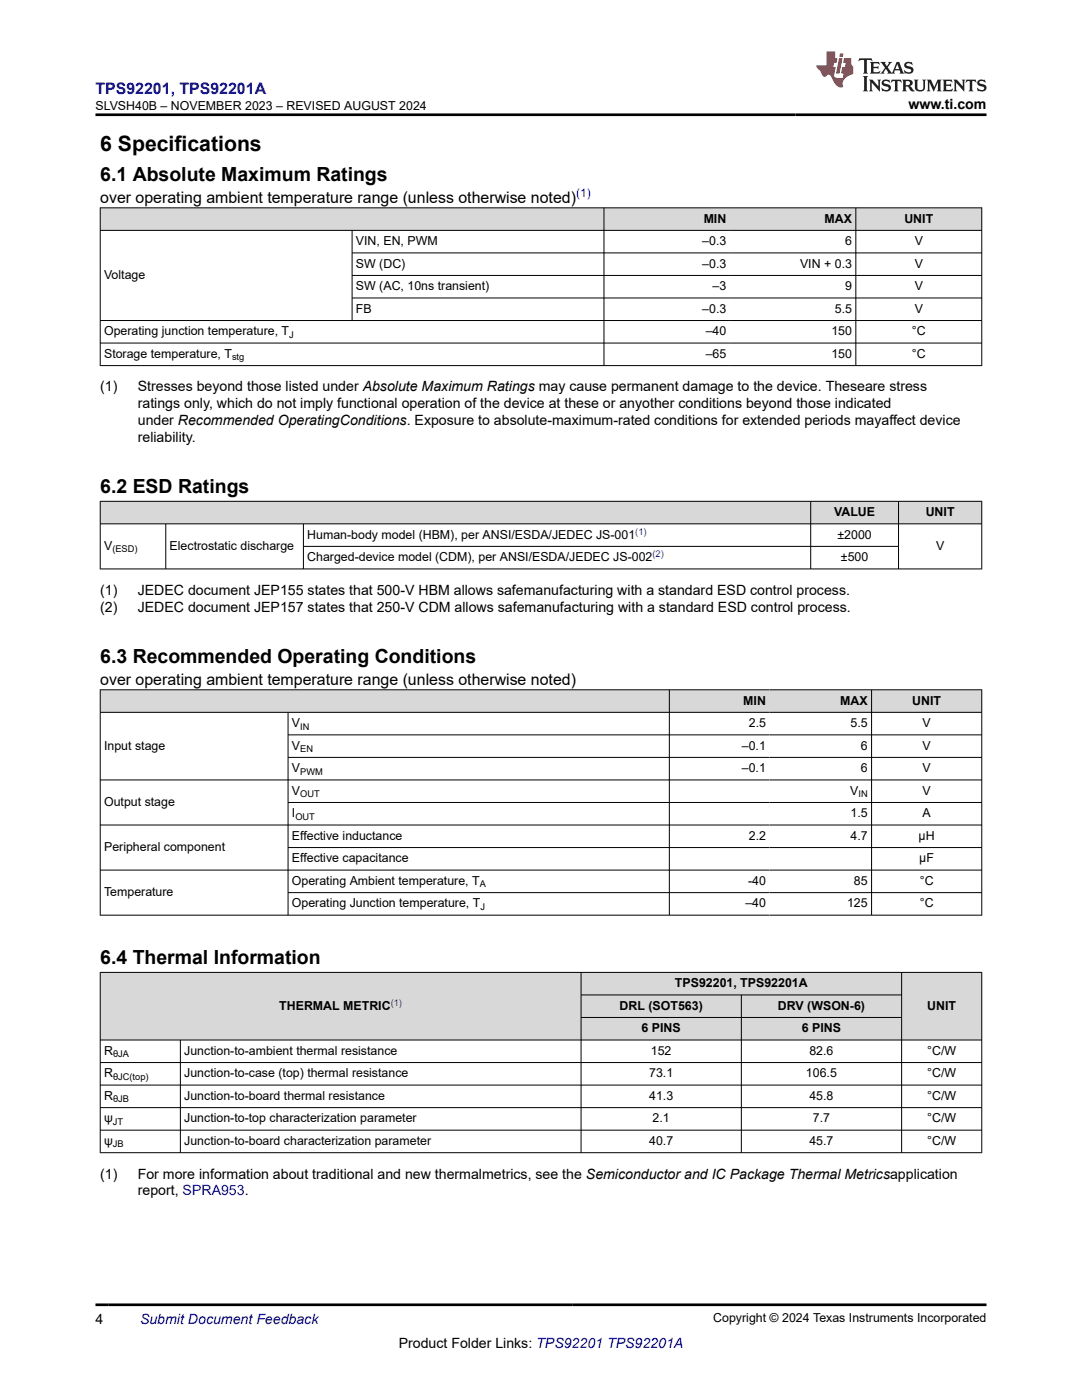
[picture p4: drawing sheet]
<svg xmlns="http://www.w3.org/2000/svg" width="216mm" height="279mm" viewBox="0 0 216 279" stroke-linecap="round" stroke-linejoin="round" font-family="sans-serif">
<defs><g id="words">
<text font-size="4.2" x="20" y="30.2">6 Specifications</text>
<g font-size="3.9">
<text x="20" y="36">6.1 Absolute Maximum Ratings</text>
<text x="20" y="98.4">6.2 ESD Ratings</text>
<text x="20" y="132.2">6.3 Recommended Operating Conditions</text>
<text x="20" y="192.4">6.4 Thermal Information</text>
</g>
<text font-size="3.2" fill="#00f" x="19" y="18.7">TPS92201, TPS92201A</text>
<g font-size="3.2">
<text x="20" y="40.4">over operating ambient temperature range (unless otherwise noted)</text>
<text x="20" y="136.6">over operating ambient temperature range (unless otherwise noted)</text>
</g>
<g font-size="2.8">
<text x="181.3" y="21.8">www.ti.com</text>
<text x="20" y="78.1">(1)</text>
<text x="27.5" y="78.1">Stresses beyond those listed under Absolute Maximum Ratings may cause permanent damage to the device. Theseare stress</text>
<text x="27.5" y="81.5">ratings only, which do not imply functional operation of the device at these or anyother conditions beyond those indicated</text>
<text x="27.5" y="84.9">under Recommended OperatingConditions. Exposure to absolute-maximum-rated conditions for extended periods mayaffect device</text>
<text x="27.5" y="88.3">reliability.</text>
<text x="20" y="118.7">(1)</text>
<text x="27.5" y="118.7">JEDEC document JEP155 states that 500-V HBM allows safemanufacturing with a standard ESD control process.</text>
<text x="20" y="122.1">(2)</text>
<text x="27.5" y="122.1">JEDEC document JEP157 states that 250-V CDM allows safemanufacturing with a standard ESD control process.</text>
<text x="20" y="235.2">(1)</text>
<text x="27.5" y="238.6">report, SPRA953.</text>
<text x="27.5" y="235.2">For more information about traditional and new thermalmetrics, see the Semiconductor and IC Package Thermal Metricsapplication</text>
<text x="19" y="264.2">4</text>
<text x="79.6" y="269">Product Folder Links: TPS92201 TPS92201A</text>
</g>
<text font-size="2.8" fill="#00f" x="27.9" y="264.2">Submit Document Feedback</text>
<g font-size="2.5">
<text x="19" y="21.9">SLVSH40B – NOVEMBER 2023 – REVISED AUGUST 2024</text>
<text x="140.4" y="44.4">MIN</text>
<text x="164.5" y="44.4">MAX</text>
<text x="180.5" y="44.4">UNIT</text>
<text x="71" y="48.9">VIN, EN, PWM</text>
<text x="71" y="53.4">SW (DC)</text>
<text x="140.1" y="48.9">–0.3</text>
<text x="140.1" y="53.4">–0.3</text>
<text x="159.6" y="53.4">VIN + 0.3</text>
<text x="168.6" y="48.9">6</text>
<text x="182.5" y="48.9">V</text>
<text x="182.5" y="53.4">V</text>
<text x="20.8" y="55.7">Voltage</text>
<text x="71" y="57.9">SW (AC, 10ns transient)</text>
<text x="142.2" y="57.9">–3</text>
<text x="168.6" y="57.9">9</text>
<text x="182.5" y="57.9">V</text>
<text x="71" y="62.4">FB</text>
<text x="140.1" y="62.4">–0.3</text>
<text x="166.6" y="62.4">5.5</text>
<text x="182.5" y="62.4">V</text>
<text x="20.8" y="66.9">Operating junction temperature, T</text>
<text x="20.8" y="71.4">Storage temperature, T</text>
<text x="140.8" y="66.9">–40</text>
<text x="140.8" y="71.4">–65</text>
<text x="165.9" y="66.9">150</text>
<text x="165.9" y="71.4">150</text>
<text x="182" y="66.9">°C</text>
<text x="182" y="71.4">°C</text>
<text x="61.3" y="107.5">Human-body model (HBM), per ANSI/ESDA/JEDEC JS-001</text>
<text x="166.4" y="103">VALUE</text>
<text x="167.1" y="107.5">±2000</text>
<text x="184.7" y="103">UNIT</text>
<text x="20.8" y="109.8">V</text>
<text x="33.8" y="109.8">Electrostatic discharge</text>
<text x="61.3" y="112">Charged-device model (CDM), per ANSI/ESDA/JEDEC JS-002</text>
<text x="167.8" y="112">±500</text>
<text x="186.8" y="109.8">V</text>
<text x="148.3" y="140.6">MIN</text>
<text x="167.7" y="140.6">MAX</text>
<text x="182" y="140.6">UNIT</text>
<text x="20.8" y="149.6">Input stage</text>
<text x="58.2" y="145.1">V</text>
<text x="58.2" y="149.6">V</text>
<text x="148" y="149.6">–0.1</text>
<text x="149.4" y="145.1">2.5</text>
<text x="169.7" y="145.1">5.5</text>
<text x="171.8" y="149.6">6</text>
<text x="184.1" y="145.1">V</text>
<text x="184.1" y="149.6">V</text>
<text x="58.2" y="154.1">V</text>
<text x="148" y="154.1">–0.1</text>
<text x="171.8" y="154.1">6</text>
<text x="184.1" y="154.1">V</text>
<text x="20.8" y="160.9">Output stage</text>
<text x="58.2" y="158.6">V</text>
<text x="169.6" y="158.6">V</text>
<text x="184.1" y="158.6">V</text>
<text x="58.2" y="163.1">I</text>
<text x="58.2" y="167.6">Effective inductance</text>
<text x="149.4" y="167.6">2.2</text>
<text x="169.7" y="163.1">1.5</text>
<text x="169.7" y="167.6">4.7</text>
<text x="183.3" y="167.6">μH</text>
<text x="184.1" y="163.1">A</text>
<text x="20.8" y="169.9">Peripheral component</text>
<text x="58.2" y="172.1">Effective capacitance</text>
<text x="183.4" y="172.1">μF</text>
<text x="20.8" y="178.9">Temperature</text>
<text x="58.2" y="176.6">Operating Ambient temperature, T</text>
<text x="149.3" y="176.6">-40</text>
<text x="170.4" y="176.6">85</text>
<text x="183.5" y="176.6">°C</text>
<text x="58.2" y="181.1">Operating Junction temperature, T</text>
<text x="148.7" y="181.1">–40</text>
<text x="169" y="181.1">125</text>
<text x="183.5" y="181.1">°C</text>
<text x="134.7" y="197">TPS92201, TPS92201A</text>
<text x="55.7" y="201.5">THERMAL METRIC</text>
<text x="123.6" y="201.5">DRL (SOT563)</text>
<text x="155.2" y="201.5">DRV (WSON-6)</text>
<text x="185" y="201.5">UNIT</text>
<text x="128" y="206">6 PINS</text>
<text x="160" y="206">6 PINS</text>
<text x="20.8" y="210.5">R</text>
<text x="20.8" y="215">R</text>
<text x="36.8" y="210.5">Junction-to-ambient thermal resistance</text>
<text x="36.8" y="215">Junction-to-case (top) thermal resistance</text>
<text x="129.5" y="215">73.1</text>
<text x="129.9" y="210.5">152</text>
<text x="160.8" y="215">106.5</text>
<text x="161.5" y="210.5">82.6</text>
<text x="185" y="210.5">°C/W</text>
<text x="185" y="215">°C/W</text>
<text x="20.8" y="219.5">R</text>
<text x="36.8" y="219.5">Junction-to-board thermal resistance</text>
<text x="129.5" y="219.5">41.3</text>
<text x="161.5" y="219.5">45.8</text>
<text x="185" y="219.5">°C/W</text>
<text x="20.8" y="224">ψ</text>
<text x="36.8" y="224">Junction-to-top characterization parameter</text>
<text x="130.2" y="224">2.1</text>
<text x="162.2" y="224">7.7</text>
<text x="185" y="224">°C/W</text>
<text x="20.8" y="228.5">ψ</text>
<text x="36.8" y="228.5">Junction-to-board characterization parameter</text>
<text x="129.5" y="228.5">40.7</text>
<text x="161.5" y="228.5">45.7</text>
<text x="185" y="228.5">°C/W</text>
<text x="142.3" y="263.9">Copyright © 2024 Texas Instruments Incorporated</text>
</g>
<text font-size="2.4" fill="#00f" x="115" y="39.4">(1)</text>
<g font-size="1.9">
<text x="46.3" y="71.9">stg</text>
<text x="57.7" y="67.4">J</text>
<text x="22.4" y="110.2">(ESD)</text>
<text x="59.9" y="145.6">IN</text>
<text x="59.9" y="150.1">EN</text>
<text x="59.9" y="154.6">PWM</text>
<text x="59.9" y="159.1">OUT</text>
<text x="171.3" y="159.1">IN</text>
<text x="58.9" y="163.6">OUT</text>
<text x="95.7" y="177.1">A</text>
<text x="95.9" y="181.6">J</text>
<text x="22.6" y="211">θJA</text>
<text x="22.6" y="215.5">θJC(top)</text>
<text x="22.6" y="220">θJB</text>
<text x="22.5" y="224.5">JT</text>
<text x="22.5" y="229">JB</text>
</g>
<g font-size="1.9" fill="#00f">
<text x="126.8" y="106.7">(1)</text>
<text x="130.2" y="111.2">(2)</text>
<text x="78" y="200.7">(1)</text>
</g>
</g></defs>
<g fill="#d8d8d8">
<path d="M20 41.5h175.9v4.5h-175.9z" fill-rule="evenodd"/>
<path d="M20.1 41.5h100.4v4.4h-100.4z" fill-rule="evenodd"/>
<path d="M120.6 41.5h25v4.4h-25z" fill-rule="evenodd"/>
<path d="M145.6 41.5h25.1v4.4h-25.1z" fill-rule="evenodd"/>
<path d="M170.8 41.5h25v4.4h-25z" fill-rule="evenodd"/>
</g>
<g fill="none" stroke="#000" stroke-width=".2">
<path d="M19.9 41.5h176.1M19.9 46h176.1M20 41.4v31.6M70.3 46v18M70.3 50.5h125.7M70.3 55h125.7M70.3 59.5h125.7M120.5 41.4v31.6M170.8 41.4v31.6M195.9 41.4v31.6M19.9 64h176.1M19.9 68.5h176.1"/>
<path d="M19.9 73h176.1"/>
</g>
<g fill="#d8d8d8">
<path d="M20 100h175.9v4.5h-175.9z" fill-rule="evenodd"/>
<path d="M20.1 100.1h141.6v4.4h-141.6z" fill-rule="evenodd"/>
<path d="M161.8 100.1h17.4v4.4h-17.4z" fill-rule="evenodd"/>
<path d="M179.4 100.1h16.4v4.4h-16.4z" fill-rule="evenodd"/>
</g>
<path d="M20 100v13.6M161.8 100v13.6M179.3 100v13.6M195.9 100v13.6M19.9 100h176.1M19.9 104.5h176.1M19.9 113.5h176.1M33.1 104.5v9.1M60.5 104.5v9.1M60.5 109h118.9" fill="none" stroke="#000" stroke-width=".2"/>
<g fill="#d8d8d8">
<path d="M20 137.7h175.9v4.5h-175.9z" fill-rule="evenodd"/>
<path d="M20.1 137.7h113.4v4.4h-113.4z" fill-rule="evenodd"/>
<path d="M133.6 137.7h19.9v4.4h-19.9z" fill-rule="evenodd"/>
<path d="M153.5 137.7h20.4v4.4h-20.4z" fill-rule="evenodd"/>
<path d="M174 137.7h21.8v4.4h-21.8z" fill-rule="evenodd"/>
</g>
<g fill="none" stroke="#000" stroke-width=".2">
<path d="M19.9 137.7h176.1M20 137.6v45.1M133.6 137.6v45.1M173.9 137.6v45.1M195.9 137.6v45.1M19.9 142.2h176.1M19.9 155.7h176.1M57.5 142.2v40.5M57.5 146.7h138.5M57.5 151.2h138.5M19.9 164.7h176.1M57.5 160.2h138.5"/>
<path d="M57.5 169.1h138.5M57.5 178.1h138.5M196 173.6h-176.1M196 182.6h-176.1"/>
</g>
<g fill="#d8d8d8">
<path d="M20 194.1h175.9v4.5h-175.9z" fill-rule="evenodd"/>
<path d="M20.1 194.1h95.8v13.4h-95.8z" fill-rule="evenodd"/>
<path d="M116 194.1h63.8v4.4h-63.8z" fill-rule="evenodd"/>
<path d="M180 194.1h15.8v13.4h-15.8z" fill-rule="evenodd"/>
<path d="M116 198.6h31.9v4.4h-31.9z" fill-rule="evenodd"/>
<path d="M148 198.6h31.8v4.4h-31.8z" fill-rule="evenodd"/>
<path d="M116 203.1h31.9v4.4h-31.9z" fill-rule="evenodd"/>
<path d="M148 203.1h31.8v4.4h-31.8z" fill-rule="evenodd"/>
</g>
<g fill="none" stroke="#000" stroke-width=".2">
<path d="M19.9 194.1h176.1M20 194v36.1M115.9 194v36.1M115.9 198.6h64.1M147.9 198.6v31.5M179.9 194v36.1M195.9 194v36.1M19.9 207.6h176.1M19.9 212.1h176.1M19.9 216.6h176.1M36 207.6v22.5M115.9 203.1h64.1"/>
<path d="M19.9 221.1h176.1M19.9 225.5h176.1M19.9 230h176.1"/>
</g>
<path d="M171.5 11.6l-.2 .6 .5-.2h.6v.1v2.2l-.2 .4h1l-.2-.4v-2.2v-.1h.5l.6 .2-.2-.6zM173.6 12.4l.2 .3v1.6l-.2 .4h1.9l.1-.6a1.08 1.08 0 0 1-1.3 .2v-.7h.6l.4 .2v-.7l-.4 .2h-.6v-.5l.2-.2a1 1 0 0 1 1 .3l-.1-.5zM175.7 12.4l.9 1.1-1 1.2h.9l-.2-.2 .5-.8 .4 .8-.2 .2h1.6l-.2-.2 .2-.5h.9l.1 .5-.1 .2h.9l-.2-.4-.8-1.9h-.5l-.9 2.1-.9-1.1 .9-1h-.8l.2 .2-.4 .6-.4-.6 .2-.2zM179 12.8l.4 1h-.7zM180.7 12.5a.65 .65 0 0 0-.2 .7 .65 .65 0 0 0 .6 .5l.6 .1 .1 .3a.79 .79 0 0 1-.7 .4 .79 .79 0 0 1-.7-.5l.1 .7 .2-.1a.93 .93 0 0 0 1.1 0 .93 .93 0 0 0 .4-.9 1.46 1.46 0 0 0-1.2-.6l-.1-.3a1.09 1.09 0 0 1 1.2 .2l-.2-.6-.1 .1-.5-.2zM172.2 15.2l.2 .4v2.2l-.2 .4h1l-.2-.4v-2.2l.2-.4zM173.4 15.9l.2 .4v1.5l-.2 .4h.8l-.3-.4 .1-1.3 1.6 1.8v-2l.2-.4h-.7l.1 .2 .1 1.1-1.2-1.3zM176.2 16a.65 .65 0 0 0-.2 .8 .65 .65 0 0 0 .6 .4l.6 .2 .1 .2a.79 .79 0 0 1-.7 .4 .79 .79 0 0 1-.7-.5l.1 .7 .2-.1a.93 .93 0 0 0 1.1 .1 .93 .93 0 0 0 .4-1 1.46 1.46 0 0 0-1.2-.5l-.1-.4a1.09 1.09 0 0 1 1.2 .2l-.1-.6-.2 .1-.5-.1zM177.9 15.9l-.1 .6a.63 .63 0 0 1 .8-.3v1.6l-.3 .4h1l-.2-.4v-1.6a.66 .66 0 0 1 .8 .3l-.1-.6zM180 15.9l.2 .4v1.5l-.2 .4h1l-.2-.2-.1-.7h.5l.1 .2a.79 .79 0 0 0 1.2 .6l-1-.9a.61 .61 0 0 0 .6-.6 .61 .61 0 0 0-.5-.7zM180.8 16.2h.1a.47 .47 0 0 1 .5 .1 .47 .47 0 0 1 .1 .5l-.1 .1-.7 .1zM182.3 15.9l.2 .2a2.27 2.27 0 0 0 .4 2 1.04 1.04 0 0 0 1.7-.7v-1.3l.2-.2h-.8l.2 .4v1.1a.6 .6 0 0 1-.6 .6 .6 .6 0 0 1-.6-.6v-1.1l.3-.4zM184.9 15.9l.2 .4v1.5l-.2 .4h.8l-.3-.4v-1.4l.9 1.9 .9-1.9v1.4l-.3 .4h1l-.2-.4v-1.5l.2-.4h-.8l-.7 1.5-.6-1.5zM188.1 15.9l.2 .4v1.5l-.2 .4h1.9l.1-.6a1.09 1.09 0 0 1-1.3 .2v-.7h.6l.4 .2v-.6l-.4 .2h-.6v-.6l.2-.1a1.01 1.01 0 0 1 1 .3l-.1-.6zM190.2 15.9l.3 .4v1.5l-.3 .4h.8l-.2-.4v-1.3l1.6 1.8v-2l.2-.4h-.7l.2 .2v1.1l-1.2-1.3zM192.8 15.9l-.1 .6a.63 .63 0 0 1 .8-.3v1.6l-.3 .4h1l-.2-.4v-1.6a.66 .66 0 0 1 .8 .3l-.1-.6zM195.2 16a.65 .65 0 0 0-.2 .8 .65 .65 0 0 0 .6 .4l.6 .2 .2 .2a.79 .79 0 0 1-.7 .4 .79 .79 0 0 1-.7-.5l.1 .7 .2-.1a.93 .93 0 0 0 1 .1 .93 .93 0 0 0 .5-1 1.46 1.46 0 0 0-1.3-.5v-.4a1.09 1.09 0 0 1 1.2 .2l-.2-.6-.2 .1-.5-.1z" fill="#231f20"/>
<path d="M164.9 10.3v2.7h-2l.1 .4 .8 1a.95 .95 0 0 0 1 .9 .59 .59 0 0 1 .5-.4 .59 .59 0 0 1 .5 .3l.4 .8a1.59 1.59 0 0 0 2.1 1.4 1.61 1.61 0 0 1 1-2.3l1-.3-.1-1.5a1.59 1.59 0 0 1-.3-1.7h-1.5l-.2 .9h.6l-.2 .9h-.5l-.2 .9v.3l.4 .1-.1 .9h-.7a.73 .73 0 0 1-1-.7l.3-1.5h-.5l.1-.9h.5l.2-.9h-.5v-1.3zM167.4 11.6l-.6 3.1h.7l.6-3.1zM167.6 10.7l-.1 .6h.7l.1-.6z" fill="#ed1c24"/>
<path d="M19 22.9h177.8M19 260.4h177.8" fill="none" stroke="#000" stroke-width=".53"/>
<use href="#words"/>
</svg>
